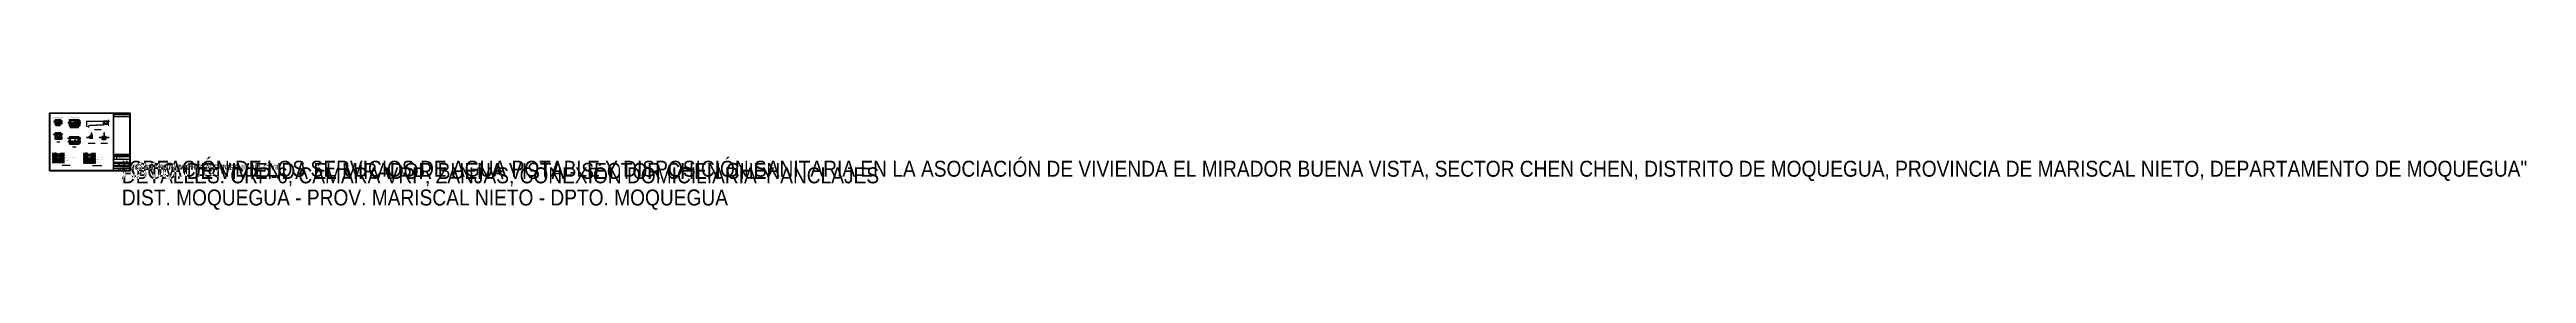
# Paper-space layout 'DT-01 DETALLES' of a CAD drawing. Header units: metres. Extents: x 25 to 24789, y -381 to 584.
# The model-space entities are those that its viewports show. They can reach past a viewport. Long polylines and large blocks are cut down to what shows.
import ezdxf
from ezdxf.enums import TextEntityAlignment as Align

# ---------------------------------------------------------------- set-up
doc = ezdxf.new("R2018")
doc.units = ezdxf.units.M
doc.linetypes.add('CENTER', pattern=[5.08, 3.175, -0.635, 0.635, -0.635])
doc.linetypes.add('DASHED', pattern=[1.524, 1.27, -0.254])
for name, color, linetype, lineweight in [('DET-ACERO', 1, 'Continuous', 35), ('DET-CONCRETO', 7, 'Continuous', 35), ('DET-COTAS', 3, 'Continuous', 13), ('DET-EJES', 1, 'CENTER', 13), ('DET-HATCH', 8, 'Continuous', 9), ('DET-LINEA', 7, 'Continuous', 25), ('DET-OCULTO', 8, 'Continuous', 18), ('DET-TERRENO', 32, 'Continuous', 25), ('DET-TITULO', 7, 'Continuous', 25), ('DET-TUB', 5, 'Continuous', 35), ('DET-TXT', 7, 'Continuous', 18), ('LAM-CAJETIN', 7, 'Continuous', 25), ('LAM-IMG', 7, 'Continuous', 9), ('LAM-MARCO', 7, 'Continuous', 50), ('LAM-ROTULO', 7, 'Continuous', 35), ('LAM-TXT', 7, 'Continuous', 25)]:
    doc.layers.add(name, color=color, linetype=linetype, lineweight=lineweight)
doc.layers.add('LAM-VP', color=8, linetype='Continuous', lineweight=9, plot=False)
doc.layers.get('LAM-VP').off()
doc.styles.add('ARIAL', font='arial.ttf')
doc.styles.add('ARIAL-B', font='arialbd.ttf')
doc.dimstyles.new('COTA_20', dxfattribs={"dimscale": 0.02, "dimtxt": 2.2, "dimasz": 2, "dimexe": 1.2, "dimexo": 1, "dimgap": 0.6, "dimtad": 1, "dimdsep": 46, "dimtxsty": 'ARIAL', "dimblk": 'ARCHTICK', "dimcen": 2.5, "dimclrd": 3, "dimclre": 3, "dimclrt": 7, "dimazin": 3, "dimtfac": 1, "dimtmove": 0, "dimatfit": 3, "dimarcsym": 0})
picture_1 = doc.add_image_def('image3.png', size_in_pixel=(482, 414))

# ---------------------------------------------------------------- blocks, each defined once
blk = doc.blocks.new('CAJETIN_A1_UNAM')
at = {"layer": 'LAM-CAJETIN'}
for p, q in [((666, 165), (831, 165)), ((666, 160), (831, 160)), ((666, 155), (831, 155)), ((666, 150), (831, 150)), ((666, 124), (831, 124)), ((666, 96), (831, 96)), ((666, 80), (831, 80)), ((666, 56), (831, 56)), ((666, 34), (831, 34)), ((674, 62.5), (713, 62.5)), ((682, 150), (682, 165)), ((712, 150), (712, 165)), ((716, 10), (716, 34)), ((721, 56), (721, 80)), ((729, 62.5), (768, 62.5)), ((761, 10), (761, 34)), ((776, 56), (776, 80)), ((784, 62.5), (823, 62.5)), ((806, 150), (806, 165))]:
    blk.add_line(p, q, dxfattribs=at)
at = {"layer": 'LAM-ROTULO'}
blk.add_line((666, 172), (831, 172), dxfattribs=at)
at = {"layer": 'LAM-TXT', "style": 'ARIAL-B', "width": 0.9}
for s, p in [('PROYECTO:', (668, 121.8)), ('UBICACIÓN:', (668, 93.8)), ('DISEÑO Y DIBUJO:', (668, 77.8)), ('PLANO:', (668, 53.8)), ('ESCALA:', (668, 31.8)), ('FECHA:', (718, 31.8)), ('REVISADO:', (723, 77.8)), ('LÁMINA:', (763, 31.8)), ('DOCENTE:', (778, 77.8))]:
    blk.add_text(s, height=2, dxfattribs=at).set_placement(p, align=Align.TOP_LEFT)
at = {"layer": 'LAM-TXT', "width": 0.9}
for s, height, style, p in [('REV.', 2, 'ARIAL-B', (674, 162.5)), ('FORMATO A1', 2, 'ARIAL', (691, 13.8)), ('FIRMA Y SELLO', 2, 'ARIAL', (693.5, 59.5)), ('FECHA', 2, 'ARIAL-B', (697, 162.5)), ('CUADRO DE REVISIONES', 2.5, 'ARIAL-B', (748.5, 168.5)), ('FIRMA Y SELLO', 2, 'ARIAL', (748.5, 59.5)), ('DESCRIPCIÓN', 2, 'ARIAL-B', (759, 162.5)), ('FIRMA Y SELLO', 2, 'ARIAL', (803.5, 59.5)), ('V°B°', 2, 'ARIAL-B', (818.5, 162.5))]:
    blk.add_text(s, height=height, dxfattribs=dict(at, style=style)).set_placement(p, align=Align.MIDDLE_CENTER)
for s, height, style, p in [('CURSO: ABASTECIMIENTO DE AGUA Y ALCANTARILLADO', 2, 'ARIAL', (698, 127.6)), ('ESCUELA PROFESIONAL DE INGENIERÍA CIVIL', 2.5, 'ARIAL-B', (698, 132.3)), ('UNIVERSIDAD NACIONAL DE MOQUEGUA', 3.5, 'ARIAL-B', (698, 142)), ('FACULTAD DE INGENIERÍA Y ARQUITECTURA', 2.5, 'ARIAL', (698, 137))]:
    blk.add_text(s, height=height, dxfattribs=dict(at, style=style)).set_placement(p)
for tag, height, style, p in [('REV', 2, 'ARIAL', (674, 157.5)), ('ESCALA', 3, 'ARIAL-B', (691, 21)), ('REV_FECHA', 2, 'ARIAL', (697, 157.5)), ('FECHA', 2.5, 'ARIAL', (738.5, 21)), ('REV_DESC', 2, 'ARIAL', (759, 157.5)), ('CODIGO', 7, 'ARIAL-B', (796, 22.5)), ('NUMERO', 2, 'ARIAL', (796, 13.8))]:
    blk.add_attdef(tag, text='', height=height, dxfattribs=dict(at, style=style)).set_placement(p, align=Align.MIDDLE_CENTER)
at = {"layer": 'LAM-TXT', "lineweight": 30, "width": 0.9, "flags": 104}
for tag, height, p in [('DISENO', 2, (693.5, 70.5)), ('REVISADO', 2, (748.5, 70.5)), ('UBICACION', 2.5, (748.5, 86.6)), ('PLANO', 5, (748.5, 43)), ('PROYECTO', 2.5, (748.5, 108.6)), ('DOCENTE', 2, (803.5, 70.5))]:
    blk.add_attdef(tag, text='', height=height, dxfattribs=at).set_placement(p, align=Align.MIDDLE_CENTER)
at = {"layer": 'LAM-IMG'}
image = blk.add_image(picture_1, insert=(669.5, 126), size_in_units=(25.6, 22), dxfattribs=at)
image.dxf.flags = 7
blk = doc.blocks.new('_ARCHTICK')
at = {"color": 0, "linetype": 'ByBlock', "const_width": 0.15}
blk.add_lwpolyline([(-0.5, -0.5), (0.5, 0.5)], dxfattribs=at)
blk = doc.blocks.new('DET_ANCLAJE_CODO')
at = {"layer": 'DET-HATCH'}
h = blk.add_hatch(dxfattribs=at)
h.set_pattern_fill('ANSI31', scale=0.0194015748)
h.paths.add_polyline_path([(310258.5, 8100009.85), (310259.15, 8100009.85), (310259.15, 8100010.5), (310258.85, 8100010.5), (310258.85, 8100010.15), (310258.5, 8100010.15)])
at = {"layer": 'DET-CONCRETO'}
blk.add_lwpolyline([(310258.5, 8100009.85), (310259.15, 8100009.85), (310259.15, 8100010.5), (310258.85, 8100010.5), (310258.85, 8100010.15), (310258.5, 8100010.15)], close=True, dxfattribs=at)
at = {"layer": 'DET-TUB'}
for p, q in [((310259, 8100010), (310259, 8100011)), ((310258, 8100010), (310259, 8100010))]:
    blk.add_line(p, q, dxfattribs=at)
at = {"layer": 'DET-TXT', "width": 0.9}
for s, height, style, p in [('DADO CODO', 0.0464, 'ARIAL-B', (310258.8, 8100009.55)), ("CONCRETO f'c=140 kg/cm²", 0.0348, 'ARIAL', (310259, 8100009.15))]:
    blk.add_text(s, height=height, dxfattribs=dict(at, style=style)).set_placement(p, align=Align.MIDDLE_CENTER)
blk = doc.blocks.new('DET_ANCLAJE_TEE')
at = {"layer": 'DET-HATCH'}
h = blk.add_hatch(dxfattribs=at)
h.set_pattern_fill('ANSI31', scale=0.0194015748)
h.paths.add_polyline_path([(310261.65, 8100009.6), (310262.35, 8100009.6), (310262.35, 8100010.15), (310261.65, 8100010.15)])
at = {"layer": 'DET-CONCRETO'}
blk.add_lwpolyline([(310261.65, 8100009.6), (310262.35, 8100009.6), (310262.35, 8100010.15), (310261.65, 8100010.15)], close=True, dxfattribs=at)
at = {"layer": 'DET-TUB'}
for p, q in [((310262, 8100010), (310262, 8100011)), ((310261, 8100010), (310263, 8100010))]:
    blk.add_line(p, q, dxfattribs=at)
at = {"layer": 'DET-TXT', "width": 0.9}
for s, height, style, p in [("CONCRETO f'c=140 kg/cm²", 0.0348, 'ARIAL', (310262, 8100009.15)), ('DADO TEE', 0.0464, 'ARIAL-B', (310262, 8100009.35))]:
    blk.add_text(s, height=height, dxfattribs=dict(at, style=style)).set_placement(p, align=Align.MIDDLE_CENTER)
blk = doc.blocks.new('DET_CRP6')
at = {"layer": 'DET-HATCH'}
h = blk.add_hatch(dxfattribs=at)
h.set_pattern_fill('ANSI31', scale=0.014)
h.paths.add_polyline_path([(310224.85, 8100009.85), (310225.95, 8100009.85), (310225.95, 8100010.75), (310224.85, 8100010.75)])
h.paths.add_polyline_path([(310225, 8100010), (310225.8, 8100010), (310225.8, 8100010.6), (310225, 8100010.6)], flags=16)
h = blk.add_hatch(dxfattribs=at)
h.set_pattern_fill('ANSI31', scale=0.0194015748)
h.paths.add_polyline_path([(310224.85, 8100008.05), (310225.95, 8100008.05), (310225.95, 8100008.15), (310224.85, 8100008.15)])
h = blk.add_hatch(dxfattribs=at)
h.set_pattern_fill('ANSI31', scale=0.0194015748)
h.paths.add_polyline_path([(310224.85, 8100007.05), (310225, 8100007.05), (310225, 8100008.05), (310224.85, 8100008.05)])
h = blk.add_hatch(dxfattribs=at)
h.set_pattern_fill('ANSI31', scale=0.0194015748)
h.paths.add_polyline_path([(310224.85, 8100006.9), (310225.95, 8100006.9), (310225.95, 8100007.05), (310224.85, 8100007.05)])
h = blk.add_hatch(dxfattribs=at)
h.set_pattern_fill('ANSI31', scale=0.0194015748)
h.paths.add_polyline_path([(310225.8, 8100007.05), (310225.95, 8100007.05), (310225.95, 8100008.05), (310225.8, 8100008.05)])
at = {"layer": 'DET-CONCRETO'}
for points in [[(310224.85, 8100009.85), (310225.95, 8100009.85), (310225.95, 8100010.75), (310224.85, 8100010.75)], [(310225, 8100010), (310225.8, 8100010), (310225.8, 8100010.6), (310225, 8100010.6)], [(310224.85, 8100008.05), (310225.95, 8100008.05), (310225.95, 8100008.15), (310224.85, 8100008.15)], [(310224.85, 8100007.05), (310225, 8100007.05), (310225, 8100008.05), (310224.85, 8100008.05)], [(310224.85, 8100006.9), (310225.95, 8100006.9), (310225.95, 8100007.05), (310224.85, 8100007.05)], [(310225.8, 8100007.05), (310225.95, 8100007.05), (310225.95, 8100008.05), (310225.8, 8100008.05)]]:
    blk.add_lwpolyline(points, close=True, dxfattribs=at)
at = {"layer": 'DET-LINEA'}
blk.add_lwpolyline([(310225.1, 8100007.95), (310225.7, 8100007.95), (310225.7, 8100008.05), (310225.1, 8100008.05)], close=True, dxfattribs=at)
at = {"layer": 'DET-OCULTO'}
blk.add_lwpolyline([(310225.1, 8100010), (310225.7, 8100010), (310225.7, 8100010.6), (310225.1, 8100010.6)], close=True, dxfattribs=at)
at = {"layer": 'DET-TERRENO'}
blk.add_line((310224.45, 8100007.9), (310226.35, 8100007.9), dxfattribs=at)
at = {"layer": 'DET-TUB'}
for p, q in [((310224.5, 8100010.45), (310225.1, 8100010.45)), ((310224.5, 8100007.8), (310225.08, 8100007.8)), ((310225, 8100007.5), (310225.8, 8100007.5)), ((310225.08, 8100007.8), (310225.08, 8100007.67)), ((310225.2, 8100010.12), (310226.3, 8100010.12)), ((310225.2108, 8100007.5), (310225.4892, 8100007.5)), ((310225.3036, 8100007.4797), (310225.3964, 8100007.4797)), ((310225.3268, 8100007.4594), (310225.3732, 8100007.4594)), ((310225.55, 8100010.3), (310226.3, 8100010.3)), ((310225.55, 8100007.15), (310226.3, 8100007.15))]:
    blk.add_line(p, q, dxfattribs=at)
for points in [[(310225.4, 8100010.25), (310225.6, 8100010.25), (310225.6, 8100010.35), (310225.4, 8100010.35)], [(310225.4, 8100007.1), (310225.58, 8100007.1), (310225.58, 8100007.2), (310225.4, 8100007.2)]]:
    blk.add_lwpolyline(points, close=True, dxfattribs=at)
for points in [[(310225.35, 8100007.5), (310225.321, 8100007.5464), (310225.379, 8100007.5464), (310225.35, 8100007.5)], [(310225.65, 8100007.63), (310225.65, 8100007), (310226.3, 8100007)]]:
    blk.add_lwpolyline(points, dxfattribs=at)
at = {"layer": 'DET-TITULO', "style": 'ARIAL-B', "width": 0.9}
blk.add_text('CÁMARA ROMPE PRESIÓN TIPO 6', height=0.0812, dxfattribs=at).set_placement((310225.4, 8100011.0556), align=Align.BOTTOM_CENTER)
at = {"layer": 'DET-TUB', "style": 'ARIAL', "width": 0.9}
blk.add_text('NA', height=0.0493, dxfattribs=at).set_placement((310225.408, 8100007.529), align=Align.BOTTOM_LEFT)
at = {"layer": 'DET-TXT', "style": 'ARIAL', "width": 0.9}
blk.add_text('ENTRADA Ø2"', height=0.035, dxfattribs=at).set_placement((310224.5, 8100010.52), align=Align.BOTTOM_LEFT)
at = {"layer": 'DET-TXT', "style": 'ARIAL-B', "width": 0.9}
for s, p in [('PLANTA', (310225.4, 8100010.87)), ('CORTE', (310225.4, 8100008.27))]:
    blk.add_text(s, height=0.058, dxfattribs=at).set_placement(p, align=Align.BOTTOM_CENTER)
at = {"layer": 'DET-TXT', "style": 'ARIAL', "width": 0.9}
blk.add_text('SALIDA Ø2"', height=0.035, dxfattribs=at).set_placement((310226.3, 8100010.37), align=Align.BOTTOM_RIGHT)
blk.add_text('REBOSE/LIMPIA Ø2"', height=0.035, dxfattribs=at).set_placement((310226.3, 8100010.05), align=Align.TOP_RIGHT)
at = {"layer": 'DET-COTAS'}
for base, p1, p2 in [((310226.2, 8100010), (310225.95, 8100010), (310225.95, 8100010.6)), ((310226.2, 8100007.05), (310225.95, 8100007.05), (310225.95, 8100008.05))]:
    blk.add_linear_dim(base=base, p1=p1, p2=p2, angle=90, dimstyle='COTA_20', dxfattribs=at).render()
blk.add_linear_dim(base=(310225, 8100009.6), p1=(310225, 8100009.85), p2=(310225.8, 8100009.85), dimstyle='COTA_20', dxfattribs=at).render()
blk = doc.blocks.new('DET_VRP')
at = {"layer": 'DET-HATCH'}
h = blk.add_hatch(dxfattribs=at)
h.set_pattern_fill('ANSI31', scale=0.014)
h.paths.add_polyline_path([(310229.85, 8100009.85), (310231.75, 8100009.85), (310231.75, 8100011.15), (310229.85, 8100011.15)])
h.paths.add_polyline_path([(310230, 8100010), (310231.6, 8100010), (310231.6, 8100011), (310230, 8100011)], flags=16)
h = blk.add_hatch(dxfattribs=at)
h.set_pattern_fill('ANSI31', scale=0.0194015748)
h.paths.add_polyline_path([(310229.85, 8100007.65), (310231.75, 8100007.65), (310231.75, 8100007.75), (310229.85, 8100007.75)])
h = blk.add_hatch(dxfattribs=at)
h.set_pattern_fill('ANSI31', scale=0.0194015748)
h.paths.add_polyline_path([(310229.85, 8100006.45), (310230, 8100006.45), (310230, 8100007.65), (310229.85, 8100007.65)])
h = blk.add_hatch(dxfattribs=at)
h.set_pattern_fill('ANSI31', scale=0.0194015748)
h.paths.add_polyline_path([(310230.13, 8100006.45), (310230.37, 8100006.45), (310230.37, 8100006.65), (310230.13, 8100006.65)])
h = blk.add_hatch(dxfattribs=at)
h.set_pattern_fill('ANSI31', scale=0.0194015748)
h.paths.add_polyline_path([(310231.28, 8100006.45), (310231.52, 8100006.45), (310231.52, 8100006.65), (310231.28, 8100006.65)])
h = blk.add_hatch(dxfattribs=at)
h.set_pattern_fill('ANSI31', scale=0.0194015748)
h.paths.add_polyline_path([(310231.6, 8100006.45), (310231.75, 8100006.45), (310231.75, 8100007.65), (310231.6, 8100007.65)])
h = blk.add_hatch(dxfattribs=at)
h.set_pattern_fill('ANSI31', scale=0.0194015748)
h.paths.add_polyline_path([(310229.85, 8100006.3), (310231.75, 8100006.3), (310231.75, 8100006.45), (310229.85, 8100006.45)])
at = {"layer": 'DET-CONCRETO'}
for points in [[(310229.85, 8100009.85), (310231.75, 8100009.85), (310231.75, 8100011.15), (310229.85, 8100011.15)], [(310230, 8100010), (310231.6, 8100010), (310231.6, 8100011), (310230, 8100011)], [(310229.85, 8100007.65), (310231.75, 8100007.65), (310231.75, 8100007.75), (310229.85, 8100007.75)], [(310229.85, 8100006.45), (310230, 8100006.45), (310230, 8100007.65), (310229.85, 8100007.65)], [(310230.13, 8100006.45), (310230.37, 8100006.45), (310230.37, 8100006.65), (310230.13, 8100006.65)], [(310231.28, 8100006.45), (310231.52, 8100006.45), (310231.52, 8100006.65), (310231.28, 8100006.65)], [(310231.6, 8100006.45), (310231.75, 8100006.45), (310231.75, 8100007.65), (310231.6, 8100007.65)], [(310229.85, 8100006.3), (310231.75, 8100006.3), (310231.75, 8100006.45), (310229.85, 8100006.45)]]:
    blk.add_lwpolyline(points, close=True, dxfattribs=at)
at = {"layer": 'DET-LINEA'}
blk.add_lwpolyline([(310230.4, 8100007.55), (310231.2, 8100007.55), (310231.2, 8100007.65), (310230.4, 8100007.65)], close=True, dxfattribs=at)
at = {"layer": 'DET-TERRENO'}
blk.add_line((310229.45, 8100007.5), (310232.15, 8100007.5), dxfattribs=at)
at = {"layer": 'DET-TUB'}
for p, q in [((310229.5, 8100010.55), (310232.1, 8100010.55)), ((310229.5, 8100006.8), (310232.1, 8100006.8))]:
    blk.add_line(p, q, dxfattribs=at)
at = {"layer": 'DET-TUB', "linetype": 'DASHED'}
blk.add_lwpolyline([(310230.12, 8100010.55), (310230.12, 8100010.2), (310231.5, 8100010.2), (310231.5, 8100010.55)], dxfattribs=at)
at = {"layer": 'DET-TUB'}
for points in [[(310230.16, 8100010.62), (310230.34, 8100010.48), (310230.34, 8100010.62), (310230.16, 8100010.48)], [(310230.51, 8100010.62), (310230.69, 8100010.48), (310230.69, 8100010.62), (310230.51, 8100010.48)], [(310230.91, 8100010.62), (310231.09, 8100010.48), (310231.09, 8100010.62), (310230.91, 8100010.48)], [(310231.31, 8100010.62), (310231.49, 8100010.48), (310231.49, 8100010.62), (310231.31, 8100010.48)], [(310230.16, 8100006.72), (310230.34, 8100006.72), (310230.34, 8100006.88), (310230.16, 8100006.88)], [(310230.51, 8100006.72), (310230.69, 8100006.72), (310230.69, 8100006.88), (310230.51, 8100006.88)], [(310230.91, 8100006.72), (310231.09, 8100006.72), (310231.09, 8100006.88), (310230.91, 8100006.88)], [(310230.95, 8100006.88), (310231.05, 8100006.88), (310231.05, 8100007.13), (310230.95, 8100007.13)], [(310231.31, 8100006.72), (310231.49, 8100006.72), (310231.49, 8100006.88), (310231.31, 8100006.88)]]:
    blk.add_lwpolyline(points, close=True, dxfattribs=at)
for centre in [(310230.82, 8100010.73), (310231.22, 8100010.73)]:
    blk.add_circle(centre, 0.04, dxfattribs=at)
at = {"layer": 'DET-TITULO', "style": 'ARIAL-B', "width": 0.9}
blk.add_text('CÁMARA DE VÁLVULA REDUCTORA DE PRESIÓN', height=0.0812, dxfattribs=at).set_placement((310230.8, 8100011.456), align=Align.BOTTOM_CENTER)
at = {"layer": 'DET-TXT', "width": 0.9}
for s, height, style, p in [('V.C.', 0.04, 'ARIAL', (310230.25, 8100010.67)), ('FILTRO Y', 0.04, 'ARIAL', (310230.6, 8100010.67)), ('PLANTA', 0.058, 'ARIAL-B', (310230.8, 8100011.27)), ('MANÓMETROS', 0.035, 'ARIAL', (310231.02, 8100010.83)), ('VRP Ø3"', 0.04, 'ARIAL', (310231, 8100010.67)), ('V.C.', 0.04, 'ARIAL', (310231.4, 8100010.67)), ('TAPA METÁLICA 0.80x0.80', 0.04, 'ARIAL', (310230.8, 8100007.77)), ('CORTE', 0.058, 'ARIAL-B', (310230.8, 8100007.87))]:
    blk.add_text(s, height=height, dxfattribs=dict(at, style=style)).set_placement(p, align=Align.BOTTOM_CENTER)
at = {"layer": 'DET-TXT', "style": 'ARIAL', "width": 0.9}
blk.add_text('BY-PASS Ø2" CON VÁLVULA', height=0.04, dxfattribs=at).set_placement((310230.8, 8100010.12), align=Align.TOP_CENTER)
at = {"layer": 'DET-COTAS'}
for base, p1, p2 in [((310232, 8100010), (310231.75, 8100010), (310231.75, 8100011)), ((310232, 8100006.45), (310231.75, 8100006.45), (310231.75, 8100007.65))]:
    blk.add_linear_dim(base=base, p1=p1, p2=p2, angle=90, dimstyle='COTA_20', dxfattribs=at).render()
blk.add_linear_dim(base=(310230, 8100009.6), p1=(310230, 8100009.85), p2=(310231.6, 8100009.85), dimstyle='COTA_20', dxfattribs=at).render()
blk = doc.blocks.new('DET_ZANJA75')
at = {"layer": 'DET-HATCH'}
h = blk.add_hatch(dxfattribs=at)
h.set_pattern_fill('EARTH', scale=0.018)
h.paths.add_polyline_path([(310237.1, 8100008.5), (310237.1, 8100010), (310237.7, 8100010), (310237.7, 8100008.8), (310238.3, 8100008.8), (310238.3, 8100010), (310238.9, 8100010), (310238.9, 8100008.5)])
h = blk.add_hatch(dxfattribs=at)
h.set_pattern_fill('AR-SAND', scale=0.0016)
h.paths.add_polyline_path([(310237.7, 8100008.8), (310238.3, 8100008.8), (310238.3, 8100009.275), (310237.7, 8100009.275)])
at = {"layer": 'DET-TUB'}
h = blk.add_hatch(color=256, dxfattribs=at)
h.dxf.hatch_style = 1
h.paths.add_polyline_path([(310238.037, 8100008.938), (310238.037, 8100008.942), (310238.036, 8100008.947), (310238.035, 8100008.952), (310238.032, 8100008.956), (310238.03, 8100008.96), (310238.027, 8100008.964), (310238.023, 8100008.967), (310238.019, 8100008.97), (310238.014, 8100008.972), (310238.01, 8100008.974), (310238.005, 8100008.975), (310238, 8100008.975), (310237.995, 8100008.975), (310237.99, 8100008.974), (310237.986, 8100008.972), (310237.981, 8100008.97), (310237.977, 8100008.967), (310237.973, 8100008.964), (310237.97, 8100008.96), (310237.968, 8100008.956), (310237.965, 8100008.952), (310237.964, 8100008.947), (310237.963, 8100008.942), (310237.963, 8100008.938), (310237.963, 8100008.933), (310237.964, 8100008.928), (310237.965, 8100008.923), (310237.968, 8100008.919), (310237.97, 8100008.915), (310237.973, 8100008.911), (310237.977, 8100008.908), (310237.981, 8100008.905), (310237.986, 8100008.903), (310237.99, 8100008.901), (310237.995, 8100008.9), (310238, 8100008.9), (310238.005, 8100008.9), (310238.01, 8100008.901), (310238.014, 8100008.903), (310238.019, 8100008.905), (310238.023, 8100008.908), (310238.027, 8100008.911), (310238.03, 8100008.915), (310238.032, 8100008.919), (310238.035, 8100008.923), (310238.036, 8100008.928), (310238.037, 8100008.933)])
at = {"layer": 'DET-TXT'}
h = blk.add_hatch(color=256, dxfattribs=at)
h.dxf.hatch_style = 1
h.paths.add_polyline_path([(310238.1, 8100009.7), (310238.15, 8100009.686), (310238.15, 8100009.714)])
h = blk.add_hatch(color=256, dxfattribs=at)
h.dxf.hatch_style = 1
h.paths.add_polyline_path([(310238.15, 8100009.35), (310238.2, 8100009.336), (310238.2, 8100009.364)])
h = blk.add_hatch(color=256, dxfattribs=at)
h.dxf.hatch_style = 1
h.paths.add_polyline_path([(310238.15, 8100009.125), (310238.2, 8100009.111), (310238.2, 8100009.139)])
h = blk.add_hatch(color=256, dxfattribs=at)
h.dxf.hatch_style = 1
h.paths.add_polyline_path([(310238.15, 8100008.85), (310238.2, 8100008.836), (310238.2, 8100008.864)])
at = {"layer": 'DET-ACERO'}
blk.add_line((310237.88, 8100009.7), (310238.12, 8100009.7), dxfattribs=at)
at = {"layer": 'DET-LINEA'}
for p, q in [((310237.7, 8100009.275), (310238.3, 8100009.275)), ((310237.7, 8100008.9), (310238.3, 8100008.9))]:
    blk.add_line(p, q, dxfattribs=at)
at = {"layer": 'DET-OCULTO'}
for p, q in [((310237.7, 8100009.875), (310238.3, 8100009.875)), ((310237.7, 8100009.675), (310238.3, 8100009.675)), ((310237.7, 8100009.475), (310238.3, 8100009.475))]:
    blk.add_line(p, q, dxfattribs=at)
at = {"layer": 'DET-TERRENO'}
blk.add_lwpolyline([(310237.1, 8100010), (310237.7, 8100010), (310237.7, 8100008.8), (310238.3, 8100008.8), (310238.3, 8100010), (310238.9, 8100010)], dxfattribs=at)
at = {"layer": 'DET-TUB'}
blk.add_circle((310238, 8100008.938), 0.0375, dxfattribs=at)
at = {"layer": 'DET-TXT'}
for points in [[(310238.1, 8100009.7), (310238.75, 8100009.7), (310238.85, 8100009.7)], [(310238.15, 8100009.35), (310238.75, 8100009.35), (310238.85, 8100009.35)], [(310238.15, 8100009.125), (310238.75, 8100009.125), (310238.85, 8100009.125)], [(310238.15, 8100008.85), (310238.75, 8100008.85), (310238.85, 8100008.85)]]:
    blk.add_lwpolyline(points, dxfattribs=at)
at = {"layer": 'DET-TXT', "style": 'ARIAL', "width": 0.9}
for s, p in [('CINTA SEÑALIZADORA (a 0.30 m)', (310238.864, 8100009.7)), ('CAMA DE APOYO ARENA e=0.10 m', (310238.864, 8100008.85)), ('RELLENO COMPACTADO MATERIAL PROPIO (capas 0.20 m, 95% PM)', (310238.864, 8100009.35)), ('RELLENO SELECTO / ARENA (0.30 m sobre clave)', (310238.864, 8100009.125))]:
    blk.add_text(s, height=0.0348, dxfattribs=at).set_placement(p, align=Align.MIDDLE_LEFT)
at = {"layer": 'DET-COTAS'}
blk.add_linear_dim(base=(310237.5, 8100008.8), p1=(310237.65, 8100008.8), p2=(310237.65, 8100010), angle=90, dimstyle='COTA_20', dxfattribs=at).render()
blk.add_linear_dim(base=(310237.7, 8100008.65), p1=(310237.7, 8100008.8), p2=(310238.3, 8100008.8), dimstyle='COTA_20', dxfattribs=at).render()
blk = doc.blocks.new('DET_ZANJA110')
at = {"layer": 'DET-HATCH'}
h = blk.add_hatch(dxfattribs=at)
h.set_pattern_fill('EARTH', scale=0.018)
h.paths.add_polyline_path([(310243.1, 8100008.45), (310243.1, 8100010), (310243.7, 8100010), (310243.7, 8100008.75), (310244.3, 8100008.75), (310244.3, 8100010), (310244.9, 8100010), (310244.9, 8100008.45)])
h = blk.add_hatch(dxfattribs=at)
h.set_pattern_fill('AR-SAND', scale=0.0016)
h.paths.add_polyline_path([(310243.7, 8100008.75), (310244.3, 8100008.75), (310244.3, 8100009.26), (310243.7, 8100009.26)])
at = {"layer": 'DET-TUB'}
h = blk.add_hatch(color=256, dxfattribs=at)
h.dxf.hatch_style = 1
h.paths.add_polyline_path([(310244.055, 8100008.905), (310244.055, 8100008.912), (310244.053, 8100008.919), (310244.051, 8100008.926), (310244.048, 8100008.933), (310244.044, 8100008.938), (310244.039, 8100008.944), (310244.033, 8100008.949), (310244.028, 8100008.953), (310244.021, 8100008.956), (310244.014, 8100008.958), (310244.007, 8100008.96), (310244, 8100008.96), (310243.993, 8100008.96), (310243.986, 8100008.958), (310243.979, 8100008.956), (310243.972, 8100008.953), (310243.967, 8100008.949), (310243.961, 8100008.944), (310243.956, 8100008.938), (310243.952, 8100008.933), (310243.949, 8100008.926), (310243.947, 8100008.919), (310243.945, 8100008.912), (310243.945, 8100008.905), (310243.945, 8100008.898), (310243.947, 8100008.891), (310243.949, 8100008.884), (310243.952, 8100008.878), (310243.956, 8100008.872), (310243.961, 8100008.866), (310243.967, 8100008.861), (310243.972, 8100008.857), (310243.979, 8100008.854), (310243.986, 8100008.852), (310243.993, 8100008.85), (310244, 8100008.85), (310244.007, 8100008.85), (310244.014, 8100008.852), (310244.021, 8100008.854), (310244.028, 8100008.857), (310244.033, 8100008.861), (310244.039, 8100008.866), (310244.044, 8100008.872), (310244.048, 8100008.878), (310244.051, 8100008.884), (310244.053, 8100008.891), (310244.055, 8100008.898)])
at = {"layer": 'DET-TXT'}
h = blk.add_hatch(color=256, dxfattribs=at)
h.dxf.hatch_style = 1
h.paths.add_polyline_path([(310244.1, 8100009.7), (310244.15, 8100009.686), (310244.15, 8100009.714)])
h = blk.add_hatch(color=256, dxfattribs=at)
h.dxf.hatch_style = 1
h.paths.add_polyline_path([(310244.15, 8100009.35), (310244.2, 8100009.336), (310244.2, 8100009.364)])
h = blk.add_hatch(color=256, dxfattribs=at)
h.dxf.hatch_style = 1
h.paths.add_polyline_path([(310244.15, 8100009.11), (310244.2, 8100009.096), (310244.2, 8100009.124)])
h = blk.add_hatch(color=256, dxfattribs=at)
h.dxf.hatch_style = 1
h.paths.add_polyline_path([(310244.15, 8100008.8), (310244.2, 8100008.786), (310244.2, 8100008.814)])
at = {"layer": 'DET-ACERO'}
blk.add_line((310243.88, 8100009.7), (310244.12, 8100009.7), dxfattribs=at)
at = {"layer": 'DET-LINEA'}
for p, q in [((310243.7, 8100009.26), (310244.3, 8100009.26)), ((310243.7, 8100008.85), (310244.3, 8100008.85))]:
    blk.add_line(p, q, dxfattribs=at)
at = {"layer": 'DET-OCULTO'}
for p, q in [((310243.7, 8100009.86), (310244.3, 8100009.86)), ((310243.7, 8100009.66), (310244.3, 8100009.66)), ((310243.7, 8100009.46), (310244.3, 8100009.46))]:
    blk.add_line(p, q, dxfattribs=at)
at = {"layer": 'DET-TERRENO'}
blk.add_lwpolyline([(310243.1, 8100010), (310243.7, 8100010), (310243.7, 8100008.75), (310244.3, 8100008.75), (310244.3, 8100010), (310244.9, 8100010)], dxfattribs=at)
at = {"layer": 'DET-TUB'}
blk.add_circle((310244, 8100008.905), 0.055, dxfattribs=at)
at = {"layer": 'DET-TXT'}
for points in [[(310244.1, 8100009.7), (310244.75, 8100009.7), (310244.85, 8100009.7)], [(310244.15, 8100009.35), (310244.75, 8100009.35), (310244.85, 8100009.35)], [(310244.15, 8100009.11), (310244.75, 8100009.11), (310244.85, 8100009.11)], [(310244.15, 8100008.8), (310244.75, 8100008.8), (310244.85, 8100008.8)]]:
    blk.add_lwpolyline(points, dxfattribs=at)
at = {"layer": 'DET-TXT', "style": 'ARIAL', "width": 0.9}
blk.add_text('TUB. PVC Ø110 mm', height=0.029, dxfattribs=at).set_placement((310244, 8100008.905), align=Align.MIDDLE_CENTER)
for s, p in [('CINTA SEÑALIZADORA (a 0.30 m)', (310244.864, 8100009.7)), ('CAMA DE APOYO ARENA e=0.10 m', (310244.864, 8100008.8)), ('RELLENO COMPACTADO MATERIAL PROPIO (capas 0.20 m, 95% PM)', (310244.864, 8100009.35)), ('RELLENO SELECTO / ARENA (0.30 m sobre clave)', (310244.864, 8100009.11))]:
    blk.add_text(s, height=0.0348, dxfattribs=at).set_placement(p, align=Align.MIDDLE_LEFT)
at = {"layer": 'DET-COTAS'}
blk.add_linear_dim(base=(310243.5, 8100008.75), p1=(310243.65, 8100008.75), p2=(310243.65, 8100010), angle=90, dimstyle='COTA_20', dxfattribs=at).render()
blk.add_linear_dim(base=(310243.7, 8100008.6), p1=(310243.7, 8100008.75), p2=(310244.3, 8100008.75), dimstyle='COTA_20', dxfattribs=at).render()
blk = doc.blocks.new('DET_CONEXION')
at = {"layer": 'DET-CONCRETO'}
blk.add_lwpolyline([(310254, 8100009.45), (310254.9, 8100009.45), (310254.9, 8100010), (310254, 8100010)], close=True, dxfattribs=at)
at = {"layer": 'DET-EJES'}
blk.add_line((310255, 8100010.35), (310255, 8100009.1), dxfattribs=at)
at = {"layer": 'DET-LINEA'}
for points in [[(310250.92, 8100008.94), (310251.08, 8100008.94), (310251.08, 8100009.02), (310250.92, 8100009.02)], [(310254.08, 8100009.53), (310254.82, 8100009.53), (310254.82, 8100010), (310254.08, 8100010)]]:
    blk.add_lwpolyline(points, close=True, dxfattribs=at)
at = {"layer": 'DET-TERRENO'}
blk.add_line((310250.6, 8100010), (310255.2, 8100010), dxfattribs=at)
at = {"layer": 'DET-TUB'}
blk.add_lwpolyline([(310251, 8100008.98), (310251.2, 8100009.15), (310254, 8100009.3), (310254.2, 8100009.6), (310254.8, 8100009.6)], dxfattribs=at)
blk.add_lwpolyline([(310254.35, 8100009.55), (310254.55, 8100009.55), (310254.55, 8100009.65), (310254.35, 8100009.65)], close=True, dxfattribs=at)
blk.add_circle((310251, 8100008.9), 0.0375, dxfattribs=at)
at = {"layer": 'DET-TXT', "style": 'ARIAL', "width": 0.9}
for s, height, p in [('LÍMITE DE PROPIEDAD', 0.029, (310255, 8100010.45)), ('TUBERÍA PVC Ø1/2" C-10', 0.0348, (310252.6, 8100009.3)), ('CAJA DE MEDIDOR CON TAPA', 0.0348, (310254.45, 8100010.15)), ('MEDIDOR Ø1/2"', 0.029, (310254.45, 8100009.7))]:
    blk.add_text(s, height=height, dxfattribs=at).set_placement(p, align=Align.BOTTOM_CENTER)
blk.add_text('MATRIZ PVC Ø75', height=0.0348, dxfattribs=at).set_placement((310251, 8100008.75), align=Align.TOP_CENTER)
blk.add_text('ABRAZADERA 75x1/2"', height=0.0319, dxfattribs=at).set_placement((310251.1, 8100009.05), align=Align.BOTTOM_LEFT)
at = {"layer": 'DET-COTAS'}
blk.add_linear_dim(base=(310250.65, 8100008.9), p1=(310250.7, 8100008.9), p2=(310250.7, 8100010), angle=90, dimstyle='COTA_20', dxfattribs=at).render()

msp = doc.modelspace()

# ---------------------------------------------------------------- block references
at = {"layer": 'DET-LINEA'}
for name in ['DET_CRP6', 'DET_VRP', 'DET_CONEXION', 'DET_ANCLAJE_CODO', 'DET_ANCLAJE_TEE', 'DET_ZANJA75', 'DET_ZANJA110']:
    msp.add_blockref(name, (0, 0), dxfattribs=at)

psp = doc.layouts.new('DT-01 DETALLES')

# ---------------------------------------------------------------- linework, layer by layer
at = {"layer": 'LAM-MARCO'}
for p, q in [((666, 10), (666, 584)), ((666, 551), (831, 551))]:
    psp.add_line(p, q, dxfattribs=at)
psp.add_lwpolyline([(25, 10), (831, 10), (831, 584), (25, 584)], close=True, dxfattribs=at)
at = {"layer": 'LAM-ROTULO'}
for points in [[(27, 12), (829, 12), (829, 582), (27, 582)], [(666, 574), (831, 574), (831, 582), (666, 582)]]:
    psp.add_lwpolyline(points, close=True, dxfattribs=at)
at = {"layer": 'LAM-TXT'}
for p, q in [((97, 298), (127, 298)), ((255, 248), (292, 248)), ((410, 283), (480, 283)), ((475, 419), (540, 419)), ((538, 283), (603, 283)), ((151, 66), (231, 66)), ((455, 62), (547, 62))]:
    psp.add_line(p, q, dxfattribs=at)

# ---------------------------------------------------------------- block references
at = {"layer": 'LAM-ROTULO'}
ref = psp.add_blockref('CAJETIN_A1_UNAM', (0, 0), dxfattribs=at)
ref.add_attrib('REV', '00', dxfattribs={"layer": 'LAM-TXT', "height": 2, "style": 'ARIAL', "width": 0.9}).set_placement((674, 158), align=Align.MIDDLE_CENTER)
ref.add_attrib('REV_FECHA', '10/2026', dxfattribs={"layer": 'LAM-TXT', "height": 2, "style": 'ARIAL', "width": 0.9}).set_placement((697, 158), align=Align.MIDDLE_CENTER)
ref.add_attrib('REV_DESC', 'EMISIÓN PARA REVISIÓN DEL CURSO', dxfattribs={"layer": 'LAM-TXT', "height": 2, "style": 'ARIAL', "width": 0.9}).set_placement((759, 158), align=Align.MIDDLE_CENTER)
lines = psp.add_mtext('\\W0.9000;"CREACIÓN DE LOS SERVICIOS DE AGUA POTABLE Y DISPOSICIÓN SANITARIA EN LA ASOCIACIÓN DE VIVIENDA EL MIRADOR BUENA VISTA, SECTOR CHEN CHEN, DISTRITO DE MOQUEGUA, PROVINCIA DE MARISCAL NIETO, DEPARTAMENTO DE MOQUEGUA"', dxfattribs={"layer": 'LAM-TXT', "insert": (748, 109), "char_height": 159, "attachment_point": 1})
ref.add_attrib('PROYECTO', '', (748, 109), dxfattribs={"flags": 104}).embed_mtext(lines)
lines = psp.add_mtext('\\W0.9000;ASOC. DE VIVIENDA EL MIRADOR BUENA VISTA - SECTOR CHEN CHEN\\PDIST. MOQUEGUA - PROV. MARISCAL NIETO - DPTO. MOQUEGUA', dxfattribs={"layer": 'LAM-TXT', "insert": (748, 87), "char_height": 159, "attachment_point": 1})
ref.add_attrib('UBICACION', '', (748, 87), dxfattribs={"flags": 104}).embed_mtext(lines)
lines = psp.add_mtext('\\W0.9000;GRUPO 02 - ESTUDIANTES DE INGENIERÍA CIVIL', dxfattribs={"layer": 'LAM-TXT', "insert": (694, 70), "char_height": 51, "attachment_point": 1})
ref.add_attrib('DISENO', '', (694, 70), dxfattribs={"flags": 104}).embed_mtext(lines)
lines = psp.add_mtext('\\W0.9000; ', dxfattribs={"layer": 'LAM-TXT', "insert": (748, 70), "char_height": 51, "attachment_point": 1})
ref.add_attrib('REVISADO', '', (748, 70), dxfattribs={"flags": 104}).embed_mtext(lines)
lines = psp.add_mtext('\\W0.9000;ING. ANAHUA MACHACA, ROGER', dxfattribs={"layer": 'LAM-TXT', "insert": (804, 70), "char_height": 51, "attachment_point": 1})
ref.add_attrib('DOCENTE', '', (804, 70), dxfattribs={"flags": 104}).embed_mtext(lines)
lines = psp.add_mtext('\\W0.9000;DETALLES: CRP-6, CÁMARA VRP, ZANJAS, CONEXIÓN DOMICILIARIA Y ANCLAJES', dxfattribs={"layer": 'LAM-TXT', "insert": (748, 43), "char_height": 159, "attachment_point": 1})
ref.add_attrib('PLANO', '', (748, 43), dxfattribs={"flags": 104}).embed_mtext(lines)
ref.add_attrib('ESCALA', 'INDICADA', dxfattribs={"layer": 'LAM-TXT', "height": 3, "style": 'ARIAL-B', "width": 0.9}).set_placement((691, 21), align=Align.MIDDLE_CENTER)
ref.add_attrib('FECHA', 'OCTUBRE 2026', dxfattribs={"layer": 'LAM-TXT', "height": 2.5, "style": 'ARIAL', "width": 0.9}).set_placement((738, 21), align=Align.MIDDLE_CENTER)
ref.add_attrib('CODIGO', 'DT-01', dxfattribs={"layer": 'LAM-TXT', "height": 7, "style": 'ARIAL-B', "width": 0.9}).set_placement((796, 22), align=Align.MIDDLE_CENTER)
ref.add_attrib('NUMERO', 'LÁMINA 21 DE 21', dxfattribs={"layer": 'LAM-TXT', "height": 2, "style": 'ARIAL', "width": 0.9}).set_placement((796, 14), align=Align.MIDDLE_CENTER)

# ---------------------------------------------------------------- texts
at = {"layer": 'LAM-TXT', "style": 'ARIAL-B', "width": 0.9}
psp.add_text('NOTAS', height=3.5, dxfattribs=at).set_placement((748, 578), align=Align.MIDDLE_CENTER)
at = {"layer": 'LAM-TXT', "width": 0.9}
for s, height, style, p in [('CRP TIPO 6', 4, 'ARIAL-B', (112, 304)), ('ESC. 1/20', 2.5, 'ARIAL', (112, 297)), ('CÁMARA VRP', 4, 'ARIAL-B', (274, 254)), ('DADO DE ANCLAJE - CODO', 4, 'ARIAL-B', (445, 288)), ('ESC. 1/20', 2.5, 'ARIAL', (445, 281)), ('CONEXIÓN DOMICILIARIA', 4, 'ARIAL-B', (508, 424)), ('ESC. 1/20', 2.5, 'ARIAL', (508, 417)), ('DADO DE ANCLAJE - TEE', 4, 'ARIAL-B', (570, 288)), ('ESC. 1/20', 2.5, 'ARIAL', (570, 281)), ('ZANJA TÍPICA - RED Ø75/90 mm', 4, 'ARIAL-B', (191, 71)), ('ESC. 1/15', 2.5, 'ARIAL', (191, 64)), ('ESC. 1/20', 2.5, 'ARIAL', (274, 247)), ('ZANJA TÍPICA - ADUCCIÓN Ø110 mm', 4, 'ARIAL-B', (501, 68)), ('ESC. 1/15', 2.5, 'ARIAL', (501, 61))]:
    psp.add_text(s, height=height, dxfattribs=dict(at, style=style)).set_placement(p, align=Align.TOP_CENTER)
at = {"layer": 'LAM-TXT', "insert": (670, 571), "char_height": 2.5, "width": 157, "attachment_point": 1, "line_spacing_factor": 1.1, "style": 'ARIAL'}
psp.add_mtext('1. Cámaras de concreto f\'c=210 kg/cm² con tapa metálica.\\P2. VRP de hierro dúctil Ø3" PN16 con piloto regulable.\\P3. Conexión: abrazadera, PVC Ø1/2", llave de paso y medidor en caja.\\P4. Rellenos compactados al 95% Proctor Modificado.', dxfattribs=at)

# ---------------------------------------------------------------- viewports
at = {"layer": 'LAM-VP'}
psp.add_viewport(center=(112, 422), size=(120, 230.5), view_center_point=(310225.45, 8100008.86), view_height=4.61, dxfattribs=at)
for center, size, view_center_point, view_height, status in [((274, 397), (160, 280.5), (310230.85, 8100008.75), 5.61, 3), ((508, 482), (265, 110), (310252.85, 8100009.6), 2.2, 6), ((445, 344), (110, 105), (310259, 8100010.05), 2.1, 7), ((570, 344), (110, 105), (310262, 8100010.05), 2.1, 8), ((191, 138), (300, 126.67), (310239.15, 8100009.3), 1.9, 4), ((501, 136), (300, 130), (310245.15, 8100009.28), 1.95, 5)]:
    psp.add_viewport(center=center, size=size, view_center_point=view_center_point, view_height=view_height, status=status, dxfattribs=at)

doc.saveas('drawing.dxf')
